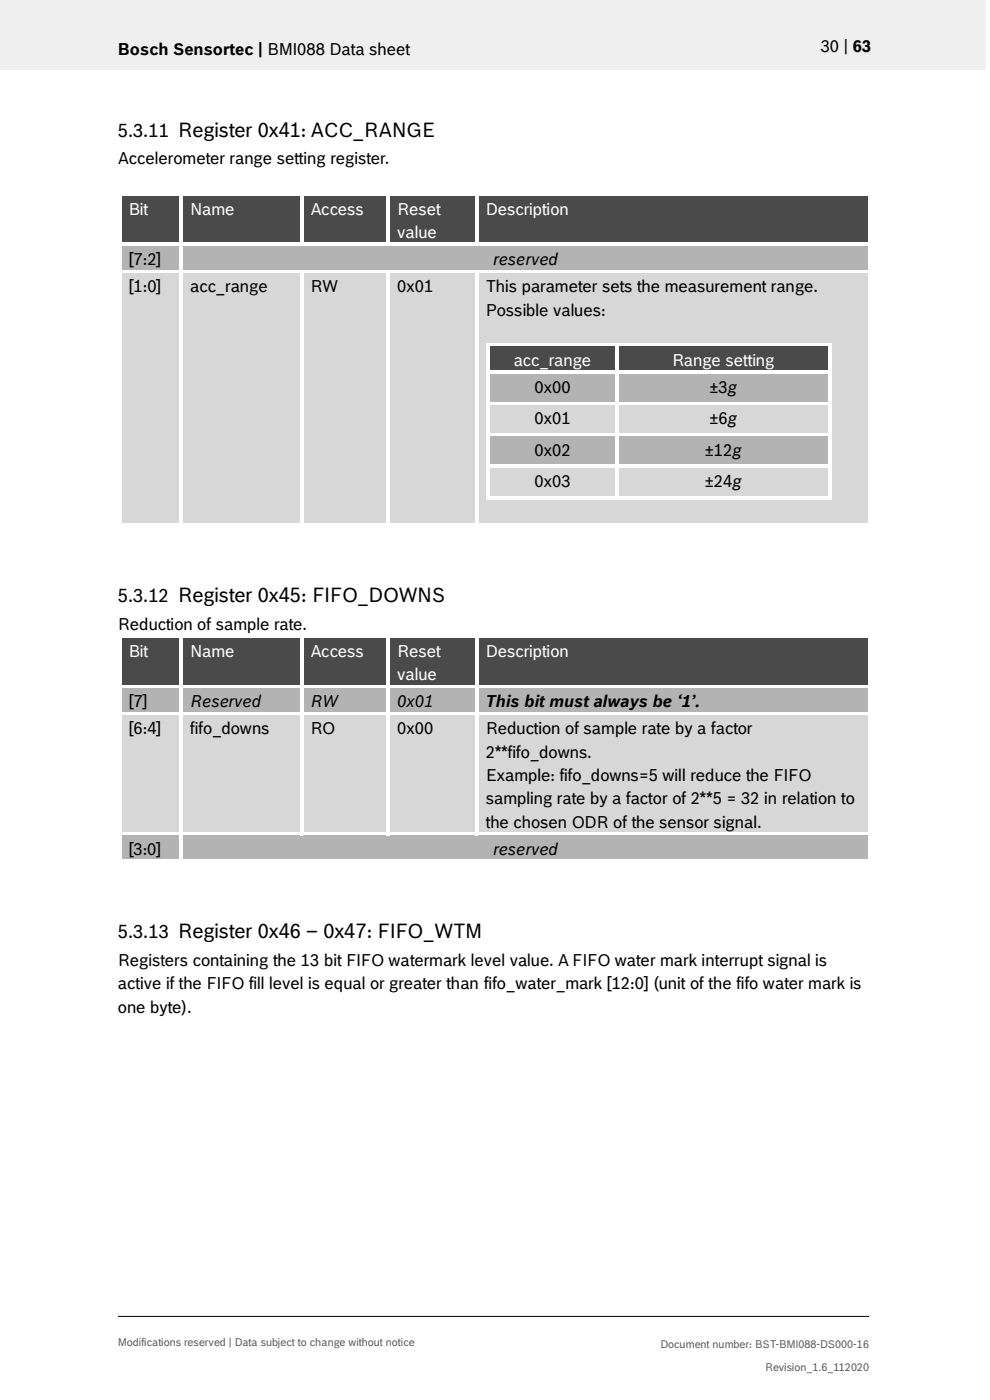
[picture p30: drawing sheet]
<svg xmlns="http://www.w3.org/2000/svg" width="210mm" height="297mm" viewBox="0 0 210 297" stroke-linecap="round" stroke-linejoin="round" font-family="sans-serif">
<defs><g id="words">
<g font-size="3.9">
<text x="25" y="29">5.3.11 Register 0x41: ACC_RANGE</text>
<text x="25" y="127.7">5.3.12 Register 0x45: FIFO_DOWNS</text>
<text x="25" y="199">5.3.13 Register 0x46 – 0x47: FIFO_WTM</text>
</g>
<g font-size="3.5">
<text x="25" y="11.6">Bosch Sensortec | BMI088 Data sheet</text>
<text x="174.1" y="11">30 | 63</text>
<text x="25" y="34.9">Accelerometer range setting register.</text>
<text x="27.3" y="56.3">[7:2]</text>
<text x="104.7" y="56.3">reserved</text>
<text x="27.3" y="62">[1:0]</text>
<text x="40.4" y="62">acc_range</text>
<text x="65.8" y="62">RW</text>
<text x="84.3" y="62">0x01</text>
<text x="103.1" y="62">This parameter sets the measurement range.</text>
<text x="103.1" y="66.9">Possible values:</text>
<text x="113.4" y="83.3">0x00</text>
<text x="150.5" y="83.3">±3g</text>
<text x="113.4" y="90">0x01</text>
<text x="150.5" y="90">±6g</text>
<text x="113.4" y="96.7">0x02</text>
<text x="149.5" y="96.7">±12g</text>
<text x="113.4" y="103.4">0x03</text>
<text x="149.5" y="103.4">±24g</text>
<text x="25" y="133.7">Reduction of sample rate.</text>
<text x="27.3" y="150">[7]</text>
<text x="27.3" y="155.8">[6:4]</text>
<text x="40.4" y="150">Reserved</text>
<text x="40.4" y="155.8">fifo_downs</text>
<text x="65.8" y="150">RW</text>
<text x="65.8" y="155.8">RO</text>
<text x="84.3" y="150">0x01</text>
<text x="84.3" y="155.8">0x00</text>
<text x="103.1" y="150">This bit must always be ‘1’.</text>
<text x="103.1" y="155.8">Reduction of sample rate by a factor</text>
<text x="103.1" y="160.8">2**fifo_downs.</text>
<text x="103.1" y="165.7">Example: fifo_downs=5 will reduce the FIFO</text>
<text x="103.1" y="170.6">sampling rate by a factor of 2**5 = 32 in relation to</text>
<text x="103.1" y="175.6">the chosen ODR of the sensor signal.</text>
<text x="27.3" y="181.3">[3:0]</text>
<text x="104.7" y="181.3">reserved</text>
<text x="25" y="205">Registers containing the 13 bit FIFO watermark level value. A FIFO water mark interrupt signal is</text>
<text x="25" y="209.9">active if the FIFO fill level is equal or greater than fifo_water_mark [12:0] (unit of the fifo water mark is</text>
<text x="25" y="214.8">one byte).</text>
</g>
<g font-size="3.5" fill="#fff">
<text x="27.3" y="45.6">Bit</text>
<text x="40.4" y="45.6">Name</text>
<text x="65.8" y="45.6">Access</text>
<text x="84.3" y="45.6">Reset</text>
<text x="103.1" y="45.6">Description</text>
<text x="84.3" y="50.5">value</text>
<text x="109" y="77.6">acc_range</text>
<text x="142.6" y="77.6">Range setting</text>
<text x="27.3" y="139.4">Bit</text>
<text x="40.4" y="139.4">Name</text>
<text x="65.8" y="139.4">Access</text>
<text x="84.3" y="139.4">Reset</text>
<text x="103.1" y="139.4">Description</text>
<text x="84.3" y="144.3">value</text>
</g>
<g font-size="2.3" fill="#535f6b">
<text x="25" y="285.6">Modifications reserved | Data subject to change without notice</text>
<text x="140.1" y="286">Document number: BST-BMI088-DS000-16</text>
<text x="162.3" y="290.9">Revision_1.6_112020</text>
</g>
</g></defs>
<path d="M-.1 0h209.2v14.8h-209.2z" fill-rule="evenodd" fill="#efeff0"/>
<path d="M25 279.3h159.4" fill="none" stroke="#000" stroke-width=".21"/>
<g fill="#424c58">
<path d="M25.8 41.6h12.3v9.9h-12.3z" fill-rule="evenodd"/>
<path d="M27.3 41.6h9.2v5h-9.2z" fill-rule="evenodd"/>
<path d="M38.8 41.6h24.7v9.9h-24.7z" fill-rule="evenodd"/>
<path d="M40.4 41.6h21.6v5h-21.6z" fill-rule="evenodd"/>
<path d="M64.4 41.6h17.5v9.9h-17.5z" fill-rule="evenodd"/>
<path d="M65.8 41.6h14.6v5h-14.6z" fill-rule="evenodd"/>
<path d="M82.7 41.6h18.1v9.9h-18.1z" fill-rule="evenodd"/>
<path d="M84.3 41.6h14.9v5h-14.9z" fill-rule="evenodd"/>
<path d="M84.3 46.6h14.9v4.9h-14.9z" fill-rule="evenodd"/>
<path d="M101.5 41.6h82.7v9.9h-82.7z" fill-rule="evenodd"/>
<path d="M103.1 41.6h79.6v5h-79.6z" fill-rule="evenodd"/>
</g>
<g fill="#fff">
<path d="M25.1 40.8h.7v.8h-.7z" fill-rule="evenodd"/>
<path d="M25.1 40.8h.7v.8h-.7z" fill-rule="evenodd"/>
<path d="M25.8 40.8h12.3v.8h-12.3z" fill-rule="evenodd"/>
</g>
<path d="M25.8 41.6h12.3" fill="none" stroke="#424c58" stroke-width=".21"/>
<g fill="#fff">
<path d="M38.1 41.6h.7z" fill-rule="evenodd"/>
<path d="M38.1 40.8h.7v.8h-.7z" fill-rule="evenodd"/>
<path d="M38.8 40.8h24.8v.8h-24.8z" fill-rule="evenodd"/>
</g>
<path d="M38.8 41.6h24.8" fill="none" stroke="#424c58" stroke-width=".21"/>
<g fill="#fff">
<path d="M63.6 41.6h.8z" fill-rule="evenodd"/>
<path d="M63.6 40.8h.8v.8h-.8z" fill-rule="evenodd"/>
<path d="M64.4 40.8h17.6v.8h-17.6z" fill-rule="evenodd"/>
</g>
<path d="M64.4 41.6h17.6" fill="none" stroke="#424c58" stroke-width=".21"/>
<g fill="#fff">
<path d="M82 41.6h.7z" fill-rule="evenodd"/>
<path d="M82 40.8h.7v.8h-.7z" fill-rule="evenodd"/>
<path d="M82.7 40.8h18.1v.8h-18.1z" fill-rule="evenodd"/>
</g>
<path d="M82.7 41.6h18.1" fill="none" stroke="#424c58" stroke-width=".21"/>
<g fill="#fff">
<path d="M100.8 41.6h.7z" fill-rule="evenodd"/>
<path d="M100.8 40.8h.7v.8h-.7z" fill-rule="evenodd"/>
<path d="M101.5 40.8h82.8v.8h-82.8z" fill-rule="evenodd"/>
</g>
<path d="M101.5 41.6h82.8" fill="none" stroke="#424c58" stroke-width=".21"/>
<g fill="#fff">
<path d="M184.3 40.8h.7v.8h-.7z" fill-rule="evenodd"/>
<path d="M184.3 40.8h.7v.8h-.7z" fill-rule="evenodd"/>
<path d="M25.1 41.6h.7v9.9h-.7z" fill-rule="evenodd"/>
<path d="M38.1 41.6h.7v9.9h-.7z" fill-rule="evenodd"/>
<path d="M63.6 41.6h.8v9.9h-.8z" fill-rule="evenodd"/>
<path d="M82 41.6h.7v9.9h-.7z" fill-rule="evenodd"/>
<path d="M100.8 41.6h.7v9.9h-.7z" fill-rule="evenodd"/>
<path d="M184.3 41.6h.7v9.9h-.7z" fill-rule="evenodd"/>
</g>
<g fill="#b2b3b5">
<path d="M25.8 52.3h12.3v4.9h-12.3z" fill-rule="evenodd"/>
<path d="M27.3 52.3h9.2v4.9h-9.2z" fill-rule="evenodd"/>
<path d="M38.8 52.3h145.4v4.9h-145.4z" fill-rule="evenodd"/>
<path d="M40.4 52.3h142.3v4.9h-142.3z" fill-rule="evenodd"/>
</g>
<g fill="#fff">
<path d="M25.1 51.5h.7v.8h-.7z" fill-rule="evenodd"/>
<path d="M25.8 51.5h12.3v.7h-12.3z" fill-rule="evenodd"/>
</g>
<path d="M25.8 52.3h12.3" fill="none" stroke="#b2b3b5" stroke-width=".21"/>
<g fill="#fff">
<path d="M38.1 51.5h.7v.8h-.7z" fill-rule="evenodd"/>
<path d="M38.8 51.5h24.8v.7h-24.8z" fill-rule="evenodd"/>
</g>
<path d="M38.8 52.3h24.8" fill="none" stroke="#b2b3b5" stroke-width=".21"/>
<path d="M63.6 52.2l.8 .1z" fill-rule="evenodd" fill="#b2b3b5"/>
<g fill="#fff">
<path d="M63.6 51.5h.8v.7h-.8z" fill-rule="evenodd"/>
<path d="M64.4 51.5h17.6v.7h-17.6z" fill-rule="evenodd"/>
</g>
<path d="M64.4 52.3h17.6" fill="none" stroke="#b2b3b5" stroke-width=".21"/>
<path d="M82 52.2l.7 .1z" fill-rule="evenodd" fill="#b2b3b5"/>
<g fill="#fff">
<path d="M82 51.5h.7v.7h-.7z" fill-rule="evenodd"/>
<path d="M82.7 51.5h18.1v.7h-18.1z" fill-rule="evenodd"/>
</g>
<path d="M82.7 52.3h18.1" fill="none" stroke="#b2b3b5" stroke-width=".21"/>
<path d="M100.8 52.2l.7 .1z" fill-rule="evenodd" fill="#b2b3b5"/>
<g fill="#fff">
<path d="M100.8 51.5h.7v.7h-.7z" fill-rule="evenodd"/>
<path d="M101.5 51.5h82.8v.7h-82.8z" fill-rule="evenodd"/>
</g>
<path d="M101.5 52.3h82.8" fill="none" stroke="#b2b3b5" stroke-width=".21"/>
<g fill="#fff">
<path d="M184.3 51.5h.7v.8h-.7z" fill-rule="evenodd"/>
<path d="M25.1 52.3h.7v4.9h-.7z" fill-rule="evenodd"/>
<path d="M38.1 52.3h.7v4.9h-.7z" fill-rule="evenodd"/>
<path d="M184.3 52.3h.7v4.9h-.7z" fill-rule="evenodd"/>
</g>
<g fill="#d7d7da">
<path d="M25.8 58h12.3v53h-12.3z" fill-rule="evenodd"/>
<path d="M27.3 58h9.2v5h-9.2z" fill-rule="evenodd"/>
<path d="M38.8 58h24.7v53h-24.7z" fill-rule="evenodd"/>
<path d="M40.4 58h21.6v5h-21.6z" fill-rule="evenodd"/>
<path d="M64.4 58h17.5v53h-17.5z" fill-rule="evenodd"/>
<path d="M65.8 58h14.6v5h-14.6z" fill-rule="evenodd"/>
<path d="M82.7 58h18.1v53h-18.1z" fill-rule="evenodd"/>
<path d="M84.3 58h14.9v5h-14.9z" fill-rule="evenodd"/>
<path d="M101.5 58h82.7v53h-82.7z" fill-rule="evenodd"/>
<path d="M103.1 58h79.6v5h-79.6z" fill-rule="evenodd"/>
<path d="M103.1 63h79.6v4.9h-79.6z" fill-rule="evenodd"/>
<path d="M103.1 67.9h79.6v4.9h-79.6z" fill-rule="evenodd"/>
</g>
<path d="M103.1 72.8v5.8" fill="none" stroke="#d7d7da" stroke-width=".21"/>
<g fill="#424c58">
<path d="M103.9 73.6h26.7v5h-26.7z" fill-rule="evenodd"/>
<path d="M105.4 73.6h23.7v5h-23.7z" fill-rule="evenodd"/>
<path d="M131.4 73.6h44.2v5h-44.2z" fill-rule="evenodd"/>
<path d="M132.9 73.6h41.2v5h-41.2z" fill-rule="evenodd"/>
</g>
<g fill="#fff">
<path d="M103.1 72.8h.8v.8h-.8z" fill-rule="evenodd"/>
<path d="M103.1 72.8h.8v.8h-.8z" fill-rule="evenodd"/>
<path d="M103.9 72.8h26.7v.8h-26.7z" fill-rule="evenodd"/>
</g>
<path d="M103.9 73.6h26.7" fill="none" stroke="#424c58" stroke-width=".21"/>
<g fill="#fff">
<path d="M130.6 73.6h.7z" fill-rule="evenodd"/>
<path d="M130.6 72.8h.7v.8h-.7z" fill-rule="evenodd"/>
<path d="M131.3 72.8h44.3v.8h-44.3z" fill-rule="evenodd"/>
</g>
<path d="M131.3 73.6h44.3" fill="none" stroke="#424c58" stroke-width=".21"/>
<g fill="#fff">
<path d="M175.6 72.8h.8v.8h-.8z" fill-rule="evenodd"/>
<path d="M175.6 72.8h.8v.8h-.8z" fill-rule="evenodd"/>
<path d="M103.1 73.6h.8v5h-.8z" fill-rule="evenodd"/>
<path d="M130.6 73.6h.7v5h-.7z" fill-rule="evenodd"/>
<path d="M175.6 73.6h.8v5h-.8z" fill-rule="evenodd"/>
</g>
<path d="M103.1 78.6v6.6" fill="none" stroke="#d7d7da" stroke-width=".21"/>
<g fill="#b2b3b5">
<path d="M103.9 79.4h26.7v5.8h-26.7z" fill-rule="evenodd"/>
<path d="M105.4 79.4h23.7v4.9h-23.7z" fill-rule="evenodd"/>
<path d="M131.4 79.4h44.2v5.8h-44.2z" fill-rule="evenodd"/>
<path d="M132.9 79.4h41.2v4.9h-41.2z" fill-rule="evenodd"/>
</g>
<g fill="#fff">
<path d="M103.1 78.6h.8v.8h-.8z" fill-rule="evenodd"/>
<path d="M103.9 78.6h26.7v.7h-26.7z" fill-rule="evenodd"/>
</g>
<path d="M103.9 79.4h26.7" fill="none" stroke="#b2b3b5" stroke-width=".21"/>
<g fill="#fff">
<path d="M130.6 78.6h.7v.8h-.7z" fill-rule="evenodd"/>
<path d="M131.3 78.6h44.3v.7h-44.3z" fill-rule="evenodd"/>
</g>
<path d="M131.3 79.4h44.3" fill="none" stroke="#b2b3b5" stroke-width=".21"/>
<g fill="#fff">
<path d="M175.6 78.6h.8v.8h-.8z" fill-rule="evenodd"/>
<path d="M103.1 79.4h.8v5.8h-.8z" fill-rule="evenodd"/>
<path d="M130.6 79.4h.7v5.8h-.7z" fill-rule="evenodd"/>
<path d="M175.6 79.4h.8v5.8h-.8z" fill-rule="evenodd"/>
</g>
<path d="M103.1 85.2v6.7" fill="none" stroke="#d7d7da" stroke-width=".21"/>
<g fill="#d7d7da">
<path d="M103.9 86h26.7v5.9h-26.7z" fill-rule="evenodd"/>
<path d="M105.4 86h23.7v5h-23.7z" fill-rule="evenodd"/>
<path d="M131.4 86h44.2v5.9h-44.2z" fill-rule="evenodd"/>
<path d="M132.9 86h41.2v5h-41.2z" fill-rule="evenodd"/>
</g>
<g fill="#fff">
<path d="M103.1 85.2h.8v.8h-.8z" fill-rule="evenodd"/>
<path d="M103.9 85.2h26.7v.8h-26.7z" fill-rule="evenodd"/>
</g>
<path d="M103.9 86h26.7" fill="none" stroke="#d7d7da" stroke-width=".21"/>
<g fill="#fff">
<path d="M130.6 85.2h.7v.8h-.7z" fill-rule="evenodd"/>
<path d="M131.3 85.2h44.3v.8h-44.3z" fill-rule="evenodd"/>
</g>
<path d="M131.3 86h44.3" fill="none" stroke="#d7d7da" stroke-width=".21"/>
<g fill="#fff">
<path d="M175.6 85.2h.8v.8h-.8z" fill-rule="evenodd"/>
<path d="M103.1 86h.8v5.9h-.8z" fill-rule="evenodd"/>
<path d="M130.6 86h.7v5.9h-.7z" fill-rule="evenodd"/>
<path d="M175.6 86h.8v5.9h-.8z" fill-rule="evenodd"/>
</g>
<path d="M103.1 91.9v6.7" fill="none" stroke="#d7d7da" stroke-width=".21"/>
<g fill="#b2b3b5">
<path d="M103.9 92.7h26.7v5.9h-26.7z" fill-rule="evenodd"/>
<path d="M105.4 92.7h23.7v4.9h-23.7z" fill-rule="evenodd"/>
<path d="M131.4 92.7h44.2v5.9h-44.2z" fill-rule="evenodd"/>
<path d="M132.9 92.7h41.2v4.9h-41.2z" fill-rule="evenodd"/>
</g>
<g fill="#fff">
<path d="M103.1 91.9h.8v.8h-.8z" fill-rule="evenodd"/>
<path d="M103.9 91.9h26.7v.8h-26.7z" fill-rule="evenodd"/>
</g>
<path d="M103.9 92.7h26.7" fill="none" stroke="#b2b3b5" stroke-width=".21"/>
<g fill="#fff">
<path d="M130.6 91.9h.7v.8h-.7z" fill-rule="evenodd"/>
<path d="M131.3 91.9h44.3v.8h-44.3z" fill-rule="evenodd"/>
</g>
<path d="M131.3 92.7h44.3" fill="none" stroke="#b2b3b5" stroke-width=".21"/>
<g fill="#fff">
<path d="M175.6 91.9h.8v.8h-.8z" fill-rule="evenodd"/>
<path d="M103.1 92.7h.8v5.9h-.8z" fill-rule="evenodd"/>
<path d="M130.6 92.7h.7v5.9h-.7z" fill-rule="evenodd"/>
<path d="M175.6 92.7h.8v5.9h-.8z" fill-rule="evenodd"/>
</g>
<path d="M103.1 98.6v7.5" fill="none" stroke="#d7d7da" stroke-width=".21"/>
<g fill="#d7d7da">
<path d="M103.9 99.4h26.7v5.9h-26.7z" fill-rule="evenodd"/>
<path d="M105.4 99.4h23.7v4.9h-23.7z" fill-rule="evenodd"/>
<path d="M131.4 99.4h44.2v5.9h-44.2z" fill-rule="evenodd"/>
<path d="M132.9 99.4h41.2v4.9h-41.2z" fill-rule="evenodd"/>
</g>
<g fill="#fff">
<path d="M103.1 98.6h.8v.8h-.8z" fill-rule="evenodd"/>
<path d="M103.9 98.6h26.7v.7h-26.7z" fill-rule="evenodd"/>
</g>
<path d="M103.9 99.3h26.7" fill="none" stroke="#d7d7da" stroke-width=".21"/>
<g fill="#fff">
<path d="M130.6 98.6h.7v.8h-.7z" fill-rule="evenodd"/>
<path d="M131.3 98.6h44.3v.7h-44.3z" fill-rule="evenodd"/>
</g>
<path d="M131.3 99.3h44.3" fill="none" stroke="#d7d7da" stroke-width=".21"/>
<g fill="#fff">
<path d="M175.6 98.6h.8v.8h-.8z" fill-rule="evenodd"/>
<path d="M103.1 99.4h.8v5.9h-.8z" fill-rule="evenodd"/>
<path d="M103.1 105.3h.8v.8h-.8z" fill-rule="evenodd"/>
<path d="M103.1 105.3h.8v.8h-.8z" fill-rule="evenodd"/>
<path d="M103.9 105.3h26.7v.8h-26.7z" fill-rule="evenodd"/>
<path d="M130.6 99.4h.7v5.9h-.7z" fill-rule="evenodd"/>
<path d="M130.6 105.3h.7v.8h-.7z" fill-rule="evenodd"/>
<path d="M131.3 105.3h44.3v.8h-44.3z" fill-rule="evenodd"/>
<path d="M175.6 99.4h.8v5.9h-.8z" fill-rule="evenodd"/>
<path d="M175.6 105.3h.8v.8h-.8z" fill-rule="evenodd"/>
<path d="M175.6 105.3h.8v.8h-.8z" fill-rule="evenodd"/>
</g>
<path d="M103.1 106.1h79.6v4.9h-79.6z" fill-rule="evenodd" fill="#d7d7da"/>
<g fill="#fff">
<path d="M25.1 57.2h.7v.8h-.7z" fill-rule="evenodd"/>
<path d="M25.8 57.2h12.3v.8h-12.3z" fill-rule="evenodd"/>
</g>
<path d="M25.8 58h12.3" fill="none" stroke="#d7d7da" stroke-width=".21"/>
<g fill="#fff">
<path d="M38.1 57.2h.7v.8h-.7z" fill-rule="evenodd"/>
<path d="M38.8 57.2h24.8v.8h-24.8z" fill-rule="evenodd"/>
</g>
<path d="M38.8 58h24.8" fill="none" stroke="#d7d7da" stroke-width=".21"/>
<g fill="#fff">
<path d="M63.6 58h.8z" fill-rule="evenodd"/>
<path d="M63.6 57.2h.8v.8h-.8z" fill-rule="evenodd"/>
<path d="M64.4 57.2h17.6v.8h-17.6z" fill-rule="evenodd"/>
</g>
<path d="M64.4 58h17.6" fill="none" stroke="#d7d7da" stroke-width=".21"/>
<g fill="#fff">
<path d="M82 58h.7z" fill-rule="evenodd"/>
<path d="M82 57.2h.7v.8h-.7z" fill-rule="evenodd"/>
<path d="M82.7 57.2h18.1v.8h-18.1z" fill-rule="evenodd"/>
</g>
<path d="M82.7 58h18.1" fill="none" stroke="#d7d7da" stroke-width=".21"/>
<g fill="#fff">
<path d="M100.8 58h.7z" fill-rule="evenodd"/>
<path d="M100.8 57.2h.7v.8h-.7z" fill-rule="evenodd"/>
<path d="M101.5 57.2h82.8v.8h-82.8z" fill-rule="evenodd"/>
</g>
<path d="M101.5 58h82.8" fill="none" stroke="#d7d7da" stroke-width=".21"/>
<g fill="#fff">
<path d="M184.3 57.2h.7v.8h-.7z" fill-rule="evenodd"/>
<path d="M25.1 58h.7v53h-.7z" fill-rule="evenodd"/>
<path d="M25.1 111h.7v.8h-.7z" fill-rule="evenodd"/>
<path d="M25.1 111h.7v.8h-.7z" fill-rule="evenodd"/>
<path d="M25.8 111h12.3v.8h-12.3z" fill-rule="evenodd"/>
<path d="M38.1 58h.7v53h-.7z" fill-rule="evenodd"/>
<path d="M38.1 111h.7v.8h-.7z" fill-rule="evenodd"/>
<path d="M38.8 111h24.8v.8h-24.8z" fill-rule="evenodd"/>
<path d="M63.6 58h.8v53h-.8z" fill-rule="evenodd"/>
<path d="M63.6 111h.8v.8h-.8z" fill-rule="evenodd"/>
<path d="M64.4 111h17.6v.8h-17.6z" fill-rule="evenodd"/>
<path d="M82 58h.7v53h-.7z" fill-rule="evenodd"/>
<path d="M82 111h.7v.8h-.7z" fill-rule="evenodd"/>
<path d="M82.7 111h18.1v.8h-18.1z" fill-rule="evenodd"/>
<path d="M100.8 58h.7v53h-.7z" fill-rule="evenodd"/>
<path d="M100.8 111h.7v.8h-.7z" fill-rule="evenodd"/>
<path d="M101.5 111h82.8v.8h-82.8z" fill-rule="evenodd"/>
<path d="M184.3 58h.7v53h-.7z" fill-rule="evenodd"/>
<path d="M184.3 111h.7v.8h-.7z" fill-rule="evenodd"/>
<path d="M184.3 111h.7v.8h-.7z" fill-rule="evenodd"/>
</g>
<g fill="#424c58">
<path d="M25.8 135.4h12.3v9.9h-12.3z" fill-rule="evenodd"/>
<path d="M27.3 135.4h9.2v5h-9.2z" fill-rule="evenodd"/>
<path d="M38.8 135.4h24.7v9.9h-24.7z" fill-rule="evenodd"/>
<path d="M40.4 135.4h21.6v5h-21.6z" fill-rule="evenodd"/>
<path d="M64.4 135.4h17.5v9.9h-17.5z" fill-rule="evenodd"/>
<path d="M65.8 135.4h14.6v5h-14.6z" fill-rule="evenodd"/>
<path d="M82.7 135.4h18.1v9.9h-18.1z" fill-rule="evenodd"/>
<path d="M84.3 135.4h14.9v5h-14.9z" fill-rule="evenodd"/>
<path d="M84.3 140.4h14.9v4.9h-14.9z" fill-rule="evenodd"/>
<path d="M101.5 135.4h82.7v9.9h-82.7z" fill-rule="evenodd"/>
<path d="M103.1 135.4h79.6v5h-79.6z" fill-rule="evenodd"/>
</g>
<g fill="#fff">
<path d="M25.1 134.6h.7v.8h-.7z" fill-rule="evenodd"/>
<path d="M25.1 134.6h.7v.8h-.7z" fill-rule="evenodd"/>
<path d="M25.8 134.6h12.3v.8h-12.3z" fill-rule="evenodd"/>
</g>
<path d="M25.8 135.4h12.3" fill="none" stroke="#424c58" stroke-width=".21"/>
<g fill="#fff">
<path d="M38.1 135.4h.7z" fill-rule="evenodd"/>
<path d="M38.1 134.6h.7v.8h-.7z" fill-rule="evenodd"/>
<path d="M38.8 134.6h24.8v.8h-24.8z" fill-rule="evenodd"/>
</g>
<path d="M38.8 135.4h24.8" fill="none" stroke="#424c58" stroke-width=".21"/>
<g fill="#fff">
<path d="M63.6 135.4h.8z" fill-rule="evenodd"/>
<path d="M63.6 134.6h.8v.8h-.8z" fill-rule="evenodd"/>
<path d="M64.4 134.6h17.6v.8h-17.6z" fill-rule="evenodd"/>
</g>
<path d="M64.4 135.4h17.6" fill="none" stroke="#424c58" stroke-width=".21"/>
<g fill="#fff">
<path d="M82 135.4h.7z" fill-rule="evenodd"/>
<path d="M82 134.6h.7v.8h-.7z" fill-rule="evenodd"/>
<path d="M82.7 134.6h18.1v.8h-18.1z" fill-rule="evenodd"/>
</g>
<path d="M82.7 135.4h18.1" fill="none" stroke="#424c58" stroke-width=".21"/>
<g fill="#fff">
<path d="M100.8 135.4h.7z" fill-rule="evenodd"/>
<path d="M100.8 134.6h.7v.8h-.7z" fill-rule="evenodd"/>
<path d="M101.5 134.6h82.8v.8h-82.8z" fill-rule="evenodd"/>
</g>
<path d="M101.5 135.4h82.8" fill="none" stroke="#424c58" stroke-width=".21"/>
<g fill="#fff">
<path d="M184.3 134.6h.7v.8h-.7z" fill-rule="evenodd"/>
<path d="M184.3 134.6h.7v.8h-.7z" fill-rule="evenodd"/>
<path d="M25.1 135.4h.7v9.9h-.7z" fill-rule="evenodd"/>
<path d="M38.1 135.4h.7v9.9h-.7z" fill-rule="evenodd"/>
<path d="M63.6 135.4h.8v9.9h-.8z" fill-rule="evenodd"/>
<path d="M82 135.4h.7v9.9h-.7z" fill-rule="evenodd"/>
<path d="M100.8 135.4h.7v9.9h-.7z" fill-rule="evenodd"/>
<path d="M184.3 135.4h.7v9.9h-.7z" fill-rule="evenodd"/>
</g>
<g fill="#b2b3b5">
<path d="M25.8 146.1h12.3v4.9h-12.3z" fill-rule="evenodd"/>
<path d="M27.3 146.1h9.2v4.9h-9.2z" fill-rule="evenodd"/>
<path d="M38.8 146.1h24.7v4.9h-24.7z" fill-rule="evenodd"/>
<path d="M40.4 146.1h21.6v4.9h-21.6z" fill-rule="evenodd"/>
<path d="M64.4 146.1h17.5v4.9h-17.5z" fill-rule="evenodd"/>
<path d="M65.8 146.1h14.6v4.9h-14.6z" fill-rule="evenodd"/>
<path d="M82.7 146.1h18.1v4.9h-18.1z" fill-rule="evenodd"/>
<path d="M84.3 146.1h14.9v4.9h-14.9z" fill-rule="evenodd"/>
<path d="M101.5 146.1h82.7v4.9h-82.7z" fill-rule="evenodd"/>
<path d="M103.1 146.1h79.6v4.9h-79.6z" fill-rule="evenodd"/>
</g>
<g fill="#fff">
<path d="M25.1 145.3h.7v.8h-.7z" fill-rule="evenodd"/>
<path d="M25.8 145.3h12.3v.8h-12.3z" fill-rule="evenodd"/>
</g>
<path d="M25.8 146.1h12.3" fill="none" stroke="#b2b3b5" stroke-width=".21"/>
<g fill="#fff">
<path d="M38.1 145.3h.7v.8h-.7z" fill-rule="evenodd"/>
<path d="M38.8 145.3h24.8v.8h-24.8z" fill-rule="evenodd"/>
</g>
<path d="M38.8 146.1h24.8" fill="none" stroke="#b2b3b5" stroke-width=".21"/>
<g fill="#fff">
<path d="M63.6 145.3h.8v.8h-.8z" fill-rule="evenodd"/>
<path d="M64.4 145.3h17.6v.8h-17.6z" fill-rule="evenodd"/>
</g>
<path d="M64.4 146.1h17.6" fill="none" stroke="#b2b3b5" stroke-width=".21"/>
<g fill="#fff">
<path d="M82 145.3h.7v.8h-.7z" fill-rule="evenodd"/>
<path d="M82.7 145.3h18.1v.8h-18.1z" fill-rule="evenodd"/>
</g>
<path d="M82.7 146.1h18.1" fill="none" stroke="#b2b3b5" stroke-width=".21"/>
<g fill="#fff">
<path d="M100.8 145.3h.7v.8h-.7z" fill-rule="evenodd"/>
<path d="M101.5 145.3h82.8v.8h-82.8z" fill-rule="evenodd"/>
</g>
<path d="M101.5 146.1h82.8" fill="none" stroke="#b2b3b5" stroke-width=".21"/>
<g fill="#fff">
<path d="M184.3 145.3h.7v.8h-.7z" fill-rule="evenodd"/>
<path d="M25.1 146.1h.7v4.9h-.7z" fill-rule="evenodd"/>
<path d="M38.1 146.1h.7v4.9h-.7z" fill-rule="evenodd"/>
<path d="M63.6 146.1h.8v4.9h-.8z" fill-rule="evenodd"/>
<path d="M82 146.1h.7v4.9h-.7z" fill-rule="evenodd"/>
<path d="M100.8 146.1h.7v4.9h-.7z" fill-rule="evenodd"/>
<path d="M184.3 146.1h.7v4.9h-.7z" fill-rule="evenodd"/>
</g>
<g fill="#d7d7da">
<path d="M25.8 151.8h12.3v24.8h-12.3z" fill-rule="evenodd"/>
<path d="M27.3 151.8h9.2v5h-9.2z" fill-rule="evenodd"/>
<path d="M38.8 151.8h24.7v24.8h-24.7z" fill-rule="evenodd"/>
<path d="M40.4 151.8h21.6v5h-21.6z" fill-rule="evenodd"/>
<path d="M64.4 151.8h17.5v24.8h-17.5z" fill-rule="evenodd"/>
<path d="M65.8 151.8h14.6v5h-14.6z" fill-rule="evenodd"/>
<path d="M82.7 151.8h18.1v24.8h-18.1z" fill-rule="evenodd"/>
<path d="M84.3 151.8h14.9v5h-14.9z" fill-rule="evenodd"/>
<path d="M101.5 151.8h82.7v24.8h-82.7z" fill-rule="evenodd"/>
<path d="M103.1 151.8h79.6v5h-79.6z" fill-rule="evenodd"/>
<path d="M103.1 156.8h79.6v4.9h-79.6z" fill-rule="evenodd"/>
<path d="M103.1 161.7h79.6v4.9h-79.6z" fill-rule="evenodd"/>
<path d="M103.1 166.6h79.6v5h-79.6z" fill-rule="evenodd"/>
<path d="M103.1 171.6h79.6v5h-79.6z" fill-rule="evenodd"/>
</g>
<g fill="#fff">
<path d="M25.1 151h.7v.8h-.7z" fill-rule="evenodd"/>
<path d="M25.8 151h12.3v.8h-12.3z" fill-rule="evenodd"/>
</g>
<path d="M25.8 151.8h12.3" fill="none" stroke="#d7d7da" stroke-width=".21"/>
<g fill="#fff">
<path d="M38.1 151h.7v.8h-.7z" fill-rule="evenodd"/>
<path d="M38.8 151h24.8v.8h-24.8z" fill-rule="evenodd"/>
</g>
<path d="M38.8 151.8h24.8" fill="none" stroke="#d7d7da" stroke-width=".21"/>
<g fill="#fff">
<path d="M63.6 151h.8v.8h-.8z" fill-rule="evenodd"/>
<path d="M64.4 151h17.6v.8h-17.6z" fill-rule="evenodd"/>
</g>
<path d="M64.4 151.8h17.6" fill="none" stroke="#d7d7da" stroke-width=".21"/>
<g fill="#fff">
<path d="M82 151h.7v.8h-.7z" fill-rule="evenodd"/>
<path d="M82.7 151h18.1v.8h-18.1z" fill-rule="evenodd"/>
</g>
<path d="M82.7 151.8h18.1" fill="none" stroke="#d7d7da" stroke-width=".21"/>
<g fill="#fff">
<path d="M100.8 151h.7v.8h-.7z" fill-rule="evenodd"/>
<path d="M101.5 151h82.8v.8h-82.8z" fill-rule="evenodd"/>
</g>
<path d="M101.5 151.8h82.8" fill="none" stroke="#d7d7da" stroke-width=".21"/>
<g fill="#fff">
<path d="M184.3 151h.7v.8h-.7z" fill-rule="evenodd"/>
<path d="M25.1 151.8h.7v24.8h-.7z" fill-rule="evenodd"/>
<path d="M38.1 151.8h.7v24.8h-.7z" fill-rule="evenodd"/>
<path d="M63.6 151.8h.8v24.8h-.8z" fill-rule="evenodd"/>
<path d="M82 151.8h.7v24.8h-.7z" fill-rule="evenodd"/>
<path d="M100.8 151.8h.7v24.8h-.7z" fill-rule="evenodd"/>
<path d="M184.3 151.8h.7v24.8h-.7z" fill-rule="evenodd"/>
</g>
<g fill="#b2b3b5">
<path d="M25.8 177.3h12.3v5h-12.3z" fill-rule="evenodd"/>
<path d="M27.3 177.3h9.2v5h-9.2z" fill-rule="evenodd"/>
<path d="M38.8 177.3h145.4v5h-145.4z" fill-rule="evenodd"/>
<path d="M40.4 177.3h142.3v5h-142.3z" fill-rule="evenodd"/>
</g>
<g fill="#fff">
<path d="M25.1 176.6h.7v.8h-.7z" fill-rule="evenodd"/>
<path d="M25.8 176.6h12.3v.7h-12.3z" fill-rule="evenodd"/>
</g>
<path d="M25.8 177.3h12.3" fill="none" stroke="#b2b3b5" stroke-width=".21"/>
<g fill="#fff">
<path d="M38.1 176.6h.7v.8h-.7z" fill-rule="evenodd"/>
<path d="M38.8 176.6h24.8v.7h-24.8z" fill-rule="evenodd"/>
</g>
<path d="M38.8 177.3h24.8" fill="none" stroke="#b2b3b5" stroke-width=".21"/>
<path d="M63.6 177.3l.8 .1z" fill-rule="evenodd" fill="#b2b3b5"/>
<g fill="#fff">
<path d="M63.6 176.6h.8v.7h-.8z" fill-rule="evenodd"/>
<path d="M64.4 176.6h17.6v.7h-17.6z" fill-rule="evenodd"/>
</g>
<path d="M64.4 177.3h17.6" fill="none" stroke="#b2b3b5" stroke-width=".21"/>
<path d="M82 177.3l.7 .1z" fill-rule="evenodd" fill="#b2b3b5"/>
<g fill="#fff">
<path d="M82 176.6h.7v.7h-.7z" fill-rule="evenodd"/>
<path d="M82.7 176.6h18.1v.7h-18.1z" fill-rule="evenodd"/>
</g>
<path d="M82.7 177.3h18.1" fill="none" stroke="#b2b3b5" stroke-width=".21"/>
<path d="M100.8 177.3l.7 .1z" fill-rule="evenodd" fill="#b2b3b5"/>
<g fill="#fff">
<path d="M100.8 176.6h.7v.7h-.7z" fill-rule="evenodd"/>
<path d="M101.5 176.6h82.8v.7h-82.8z" fill-rule="evenodd"/>
</g>
<path d="M101.5 177.3h82.8" fill="none" stroke="#b2b3b5" stroke-width=".21"/>
<g fill="#fff">
<path d="M184.3 176.6h.7v.8h-.7z" fill-rule="evenodd"/>
<path d="M25.1 177.4h.7v4.9h-.7z" fill-rule="evenodd"/>
<path d="M25.1 182.3h.7v.8h-.7z" fill-rule="evenodd"/>
<path d="M25.1 182.3h.7v.8h-.7z" fill-rule="evenodd"/>
<path d="M25.8 182.3h12.3v.8h-12.3z" fill-rule="evenodd"/>
<path d="M38.1 177.4h.7v4.9h-.7z" fill-rule="evenodd"/>
<path d="M38.1 182.3h.7v.8h-.7z" fill-rule="evenodd"/>
<path d="M38.8 182.3h145.5v.8h-145.5z" fill-rule="evenodd"/>
<path d="M184.3 177.4h.7v4.9h-.7z" fill-rule="evenodd"/>
<path d="M184.3 182.3h.7v.8h-.7z" fill-rule="evenodd"/>
<path d="M184.3 182.3h.7v.8h-.7z" fill-rule="evenodd"/>
</g>
<use href="#words"/>
</svg>
